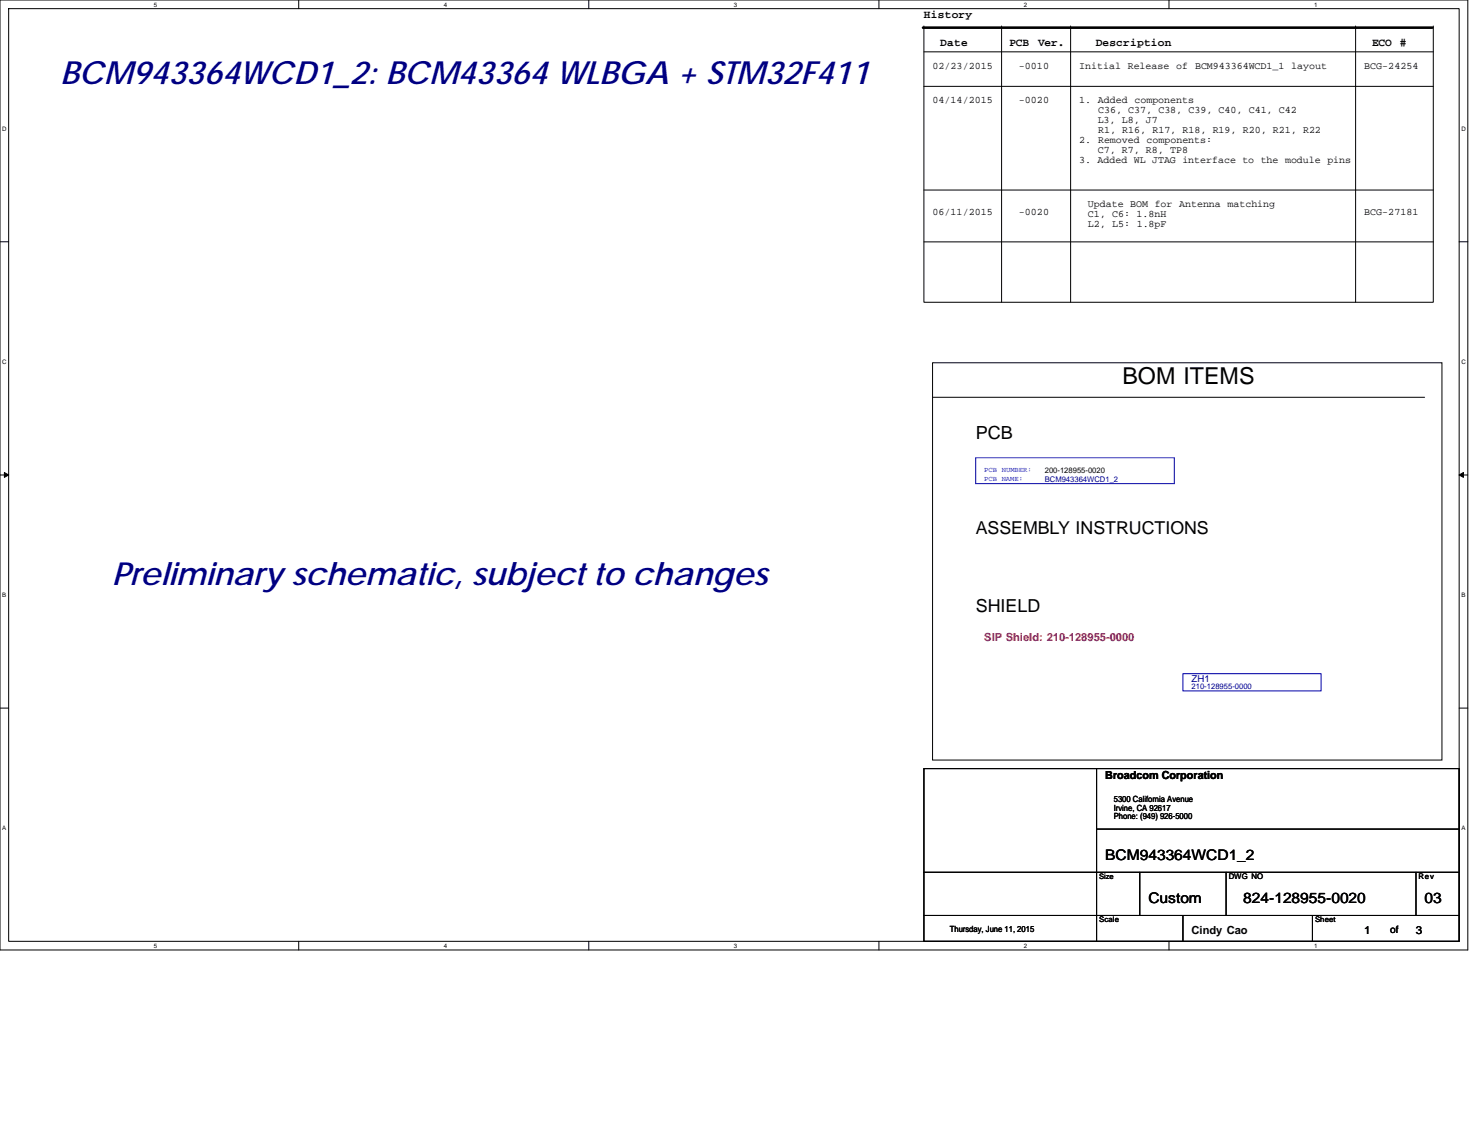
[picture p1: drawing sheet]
<svg xmlns="http://www.w3.org/2000/svg" width="279mm" height="216mm" viewBox="0 0 279 216" stroke-linecap="round" stroke-linejoin="round" font-family="sans-serif">
<defs><g id="words">
<g font-size="6" fill="#000080">
<text x="11.4" y="15.8">BCM943364WCD1_2: BCM43364 WLBGA + STM32F411</text>
<text x="21.1" y="110.1">Preliminary schematic, subject to changes</text>
</g>
<text font-size="4.4" x="211.3" y="72.2">BOM ITEMS</text>
<g font-size="3.4">
<text x="183.7" y="82.7">PCB</text>
<text x="183.7" y="115.2">SHIELD</text>
</g>
<text font-size="3.3" x="183.7" y="100.5">ASSEMBLY INSTRUCTIONS</text>
<g font-size="2.8">
<text x="208.1" y="161.8">BCM943364WCD1_2</text>
<text x="216.2" y="169.9">Custom</text>
<text x="234.1" y="169.9">824-128955-0020</text>
<text x="268.2" y="169.9">03</text>
</g>
<g font-size="2.1">
<text x="173.9" y="3.4">History</text>
<text x="177" y="8.6">Date</text>
<text x="190" y="8.6">PCB</text>
<text x="195.4" y="8.6">Ver.</text>
<text x="206.3" y="8.6">Description</text>
<text x="258.3" y="8.6">ECO</text>
<text x="263.6" y="8.6">#</text>
<text x="208.1" y="146.6">Broadcom Corporation</text>
<text x="224.3" y="175.9">Cindy Cao</text>
<text x="256.9" y="175.8">1</text>
<text x="266.6" y="175.8">3</text>
</g>
<text font-size="2.1" fill="#f00" x="185.3" y="120.6">SIP Shield: 210-128955-0000</text>
<g font-size="1.9">
<text x="175.6" y="12.9">02/23/2015</text>
<text x="191.8" y="12.9">-0010</text>
<text x="203.2" y="12.9">Initial Release of BCM943364WCD1_1 layout</text>
<text x="256.9" y="12.9">BCG-24254</text>
<text x="175.6" y="19.4">04/14/2015</text>
<text x="191.8" y="19.4">-0020</text>
<text x="203.2" y="19.4">1. Added components</text>
<text x="206.7" y="23.2">L3, L8, J7</text>
<text x="206.8" y="21.3">C36, C37, C38, C39, C40, C41, C42</text>
<text x="203.2" y="26.9">2. Removed components:</text>
<text x="206.7" y="28.8">C7, R7, R8, TP8</text>
<text x="206.8" y="25.1">R1, R16, R17, R18, R19, R20, R21, R22</text>
<text x="203.2" y="30.7">3. Added WL JTAG interface to the module pins</text>
<text x="175.6" y="40.5">06/11/2015</text>
<text x="191.8" y="40.5">-0020</text>
<text x="204.8" y="38.9">Update BOM for Antenna matching</text>
<text x="204.8" y="40.8">C1, C6: 1.8nH</text>
<text x="256.9" y="40.5">BCG-27181</text>
<text x="204.8" y="42.7">L2, L5: 1.8pF</text>
<text x="261.7" y="175.6">of</text>
</g>
<text font-size="1.8" fill="#000080" x="224.3" y="128.4">ZH1</text>
<g font-size="1.6">
<text x="209.7" y="151">5300 California Avenue</text>
<text x="209.7" y="152.6">Irvine, CA 92617</text>
<text x="209.7" y="154.2">Phone: (949) 926-5000</text>
<text x="178.8" y="175.4">Thursday, June 11, 2015</text>
</g>
<g font-size="1.5">
<text x="196.7" y="89.1">200-128955-0020</text>
<text x="231.3" y="165.5">DWG NO</text>
<text x="267.1" y="165.5">Rev</text>
<text x="206.9" y="173.6">Scale</text>
<text x="247.6" y="173.6">Sheet</text>
</g>
<g font-size="1.5" fill="#000080">
<text x="196.7" y="90.7">BCM943364WCD1_2</text>
<text x="224.3" y="129.7">210-128955-0000</text>
</g>
<g font-size="1.4" fill="#00f">
<text x="185.3" y="88.9">PCB NUMBER:</text>
<text x="185.3" y="90.5">PCB NAME:</text>
</g>
<text font-size="1.4" x="206.9" y="165.5">Size</text>
<g font-size="1.2">
<text x="28.9" y="1.2">5</text>
<text x="83.5" y="1.2">4</text>
<text x="138.2" y="1.2">3</text>
<text x="192.8" y="1.2">2</text>
<text x="247.4" y="1.2">1</text>
<text x=".4" y="24.6">D</text>
<text x="275.1" y="24.6">D</text>
<text x=".4" y="68.5">C</text>
<text x="275.1" y="68.5">C</text>
<text x=".4" y="112.4">B</text>
<text x="275.1" y="112.4">B</text>
<text x=".4" y="156.3">A</text>
<text x="275.1" y="156.3">A</text>
<text x="28.9" y="178.4">5</text>
<text x="83.5" y="178.4">4</text>
<text x="138.2" y="178.4">3</text>
<text x="192.8" y="178.4">2</text>
<text x="247.4" y="178.4">1</text>
</g>
</g></defs>
<path d="M0 0h276.4v178.8h-276.4zM1.6 1.6h273.1v175.6h-273.1z" fill="none" stroke="#000" stroke-width=".19"/>
<g fill="#fff">
<path d="M28.9 .2h.7v1.3h-.7z"/>
<path d="M28.9 177.4h.7v1.3h-.7z"/>
</g>
<path d="M56.2 0v1.6M56.2 177.2v1.6" fill="none" stroke="#000" stroke-width=".19"/>
<g fill="#fff">
<path d="M83.5 .2h.7v1.3h-.7z"/>
<path d="M83.5 177.4h.7v1.3h-.7z"/>
</g>
<path d="M110.8 0v1.6M110.8 177.2v1.6" fill="none" stroke="#000" stroke-width=".19"/>
<g fill="#fff">
<path d="M138.2 .2h.6v1.3h-.6z"/>
<path d="M138.2 177.4h.6v1.3h-.6z"/>
</g>
<path d="M165.5 0v1.6M165.5 177.2v1.6" fill="none" stroke="#000" stroke-width=".19"/>
<g fill="#fff">
<path d="M192.8 .2h.6v1.3h-.6z"/>
<path d="M192.8 177.4h.6v1.3h-.6z"/>
</g>
<path d="M220.1 0v1.6M220.1 177.2v1.6" fill="none" stroke="#000" stroke-width=".19"/>
<g fill="#fff">
<path d="M247.4 .2h.6v1.3h-.6z"/>
<path d="M247.4 177.4h.6v1.3h-.6z"/>
<path d="M.4 23.6h.8v1.2h-.8z"/>
<path d="M275.1 23.6h.9v1.2h-.9z"/>
<path d="M.4 67.4h.8v1.3h-.8z"/>
<path d="M275.1 67.4h.9v1.3h-.9z"/>
</g>
<path d="M0 45.5h1.6M274.7 45.5h1.7" fill="none" stroke="#000" stroke-width=".19"/>
<g fill="#fff">
<path d="M.4 111.3h.8v1.3h-.8z"/>
<path d="M275.1 111.3h.8v1.3h-.8z"/>
</g>
<path d="M0 89.4h1.6M274.7 89.4h1.7" fill="none" stroke="#000" stroke-width=".19"/>
<path d="M.8 88.9l.8 .5-.8 .5zM274.7 89.4l.8-.5v1z" fill="#000" stroke="#000" stroke-width=".19"/>
<g fill="#fff">
<path d="M.4 155.2h.8v1.3h-.8z"/>
<path d="M275.1 155.2h.8v1.3h-.8z"/>
</g>
<g fill="none" stroke="#000" stroke-width=".19">
<path d="M173.9 4.9v52h96v-52M173.9 16.3h96M173.9 9.8h96M188.6 4.9v52M201.6 4.9v52M255.2 4.9v52M173.9 35.8h96M173.9 45.5h96M175.6 68.3h95.9v74.8h-95.9zM175.6 74.8h92.6M0 133.3h1.6M274.7 133.3h1.7"/>
<path d="M173.9 144.7h100.8v32.5h-100.8zM206.5 144.7v32.5M206.5 156.1h68.2M173.9 172.3h100.8M173.9 164.2h100.8M214.6 164.2v8.1M222.7 172.3v4.9M230.8 164.2v8.1M247.1 172.3v4.9M266.6 164.2v8.1"/>
</g>
<path d="M173.8 5.2h95.9" fill="none" stroke="#000" stroke-width=".49"/>
<path d="M183.7 86.2h37.4v4.8h-37.4zM222.7 126.8h26v3.2h-26z" fill="none" stroke="#00f" stroke-width=".19"/>
<use href="#words"/>
</svg>
